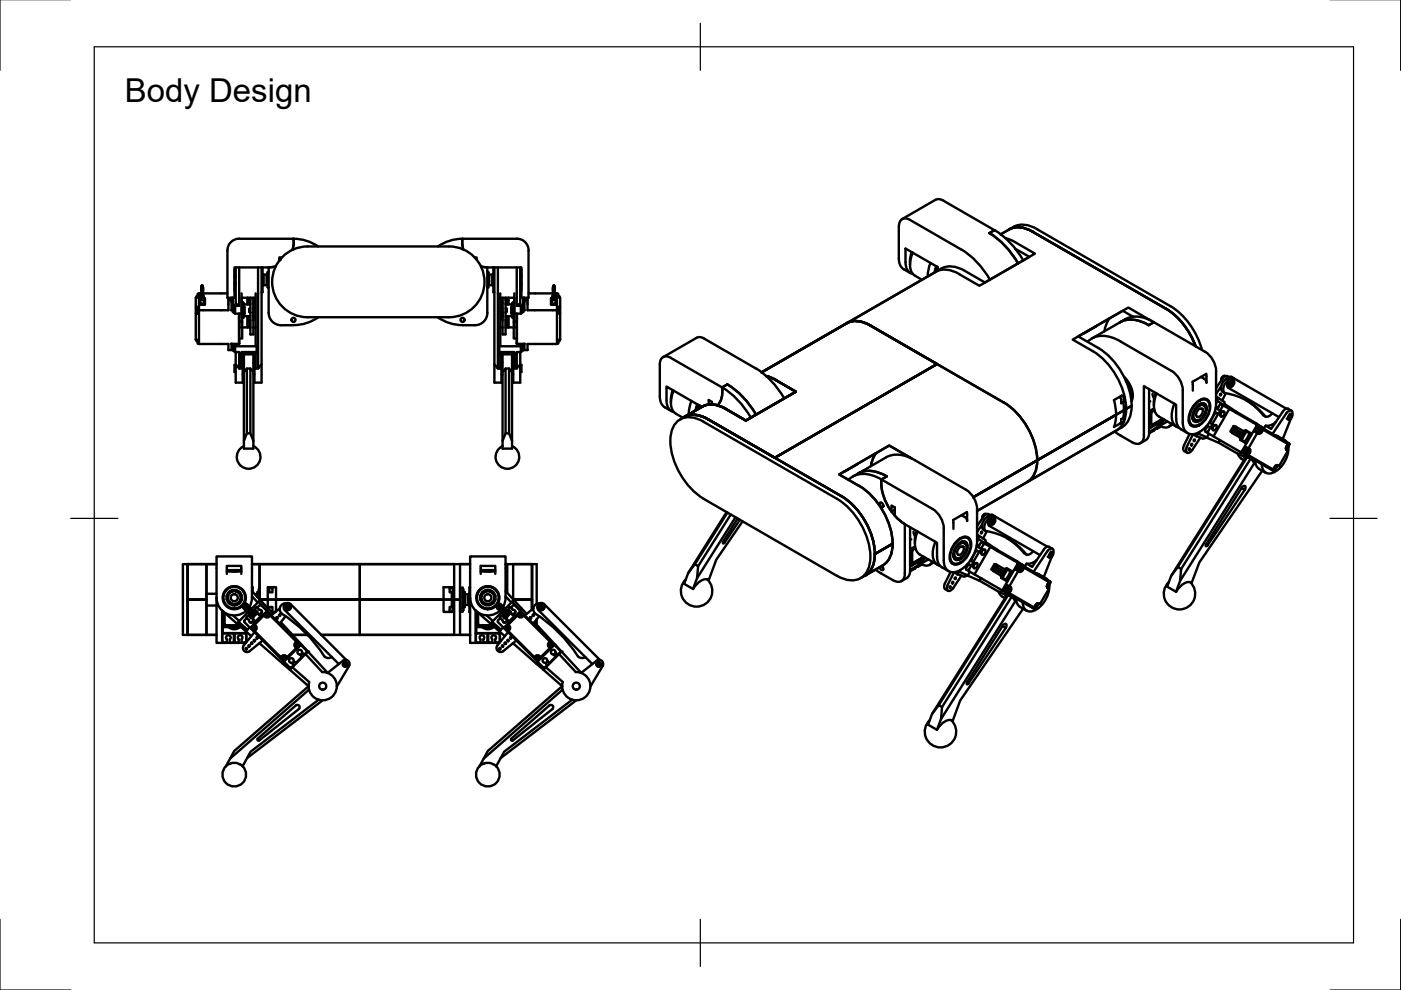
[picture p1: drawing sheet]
<svg xmlns="http://www.w3.org/2000/svg" width="297mm" height="210mm" viewBox="0 0 297 210" stroke-linecap="round" stroke-linejoin="round" font-family="sans-serif">
<defs><g id="words">
<text font-size="7" x="26.5" y="21.6">Body Design</text>
</g></defs>
<!-- layer: Visible -->
<g fill="none" stroke="#000" stroke-width=".51">
<path d="M49.7 57.1v4.6M49.7 58.6h.3M50 56.7v7.6l.7 .5M50.7 56.7v8.1h-.9M54.7 56.7v21.4l.8-.8v-20.6h.2v5.3h-.2M55.7 58.1l.2 .1M55.9 58.2v2.3M55.9 58.2h.7v2.3h-.7M56.6 58.6h.1h-.1M56.6 58.7h.1h-.1M56.6 59.6h.1h-.1M56.6 59.5h.1h-.1"/>
<path d="M56.6 58.8h.1M56.6 59.1h.1M56.6 59.8h.1M56.6 59.4h.1M56.6 59.5h.1M56.6 59.3h.1M56.6 58.9h.1M56.6 58.6h.1M56.7 58.9h-.1h.1M56.7 59.6h-.1h.1M56.7 59.9h-.1h.1M56.7 59.3h-.1h.1"/>
<path d="M56.8 57.7v.2M56.8 57.7l-.1 3.2 .3 .1M57 56.7v9.6a2.64 2.64 0 0 0 2.6 2.7 15.3 15.3 0 0 0 5.4-.5l1.3-.5 1.2-.8M57 57.7h-.2M58.4 56.5l-1.4 .2M59.3 54.9h.1M59.3 54.9v.3M59.4 54.8h.2M59.4 54.8h-.1M59.5 54.8a7.5 7.5 0 0 1 5.7-2.5h30a7.5 7.5 0 0 1 7.5 7.5 7.5 7.5 0 0 1-7.5 7.5h-30a7.5 7.5 0 0 1-6.8-4.4 7.5 7.5 0 0 1 1.1-8.1zM59.8 54.6h-.6v.6M62.2 50.6l.1 1.2-.3 1.2"/>
<path d="M62.2 50.6h-11.5a2.51 2.51 0 0 0-2.5 2.5v10h1.5v-6.4h7.3M62.2 50.6a9.2 9.2 0 0 1 5.2 1.7M98.1 50.6l-.1 1.2 .2 1.1M98.1 50.6h11.5a2.51 2.51 0 0 1 2.5 2.5v10h-1.5v-6.4h-7.3v9.6M98.1 50.6a9.2 9.2 0 0 0-5.2 1.7M100.6 54.6h.4v.5M100.8 54.8h.1M100.9 54.8h.1M101 54.9h.1M101 54.9v.1M102 56.5l1.3 .2M103.3 57.7h.2"/>
<path d="M103.5 57.7v.2M103.5 57.7v.1M103.5 57.8v3.1M103.5 58.6h.2h-.2M103.5 58.7h.2h-.2M103.5 59.6h.2h-.2M103.5 59.5h.2h-.2M103.5 58.8h.2M103.5 59.1h.2M103.5 59.8h.2M103.5 59.4h.2M103.5 59.5h.2"/>
<path d="M103.5 59.3h.2M103.5 58.9h.2M103.5 58.6h.2M103.7 58.9h-.2h.2M103.7 59.6h-.2h.2M103.7 59.9h-.2h.2M103.7 59.3h-.2h.2M104.4 58.2v2.3M104.4 58.2h-.7v2.3h.7M104.6 58.1l-.2 .1M105.6 56.7v21.4l-.8-.8M109.6 56.7v8.1h.8"/>
<path d="M110.3 56.7v7.6l-.7 .5M110.3 58.6h.3M110.6 57.1v4.6M190.6 48v6.8a3 3 0 0 0 2.4 3.1M190.6 48a1.43 1.43 0 0 1 .7-1.5 1.43 1.43 0 0 1 1.6 .1l10.9 6.3M191.3 46.5l7-4.1 1-.1 .7 .2 10.8 6.3-1.1 .6M193.3 53.5l-.3 1.1-.1 1.5M193.5 53.6a4.6 4.6 0 0 0 .1 4.5l.4 .3M194 58.4l1.5 .9M197.3 55.7l-.5 1.5-.1 1.4M198.5 56.4l-.3 1.4M198.7 56.5l-.3 1.1a5 5 0 0 1 5 .5"/>
<path d="M198.8 57.4v-.8l-6.8-3.9v2.9a2.24 2.24 0 0 0 1.5 2.5M198.8 57l-.1 .4M203.8 52.9a17.7 17.7 0 0 1 6.1 6.4M209.8 49.4a17.7 17.7 0 0 1 6 6.4M210.9 48.8a17.7 17.7 0 0 1 6 6.4M213.2 50.5l1.6 .6 4.6 2.7-10.6 6.1-4.2-2.5a5 5 0 0 0-5-.4l-38.1 21.9 18-10.4a5 5 0 0 1 5 .5M214 48.6a5 5 0 0 1 5 .5l28.2 16.4a15.5 15.5 0 0 1 6.3 7.9M214.9 48.1l-2.7 1.6M214.9 48.1a4.9 4.9 0 0 1 5 .5l28.3 16.3a15.7 15.7 0 0 1 6.6 9.3M215.2 52.7l3 1.8-10.6 6.1-4.2-2.5M41.5 72h.2v.3M41.5 65.1l.4-.1v.8h.3v7.1h6.2v1.3h.6"/>
<path d="M41.5 72l.4 .1v.7l.3 .1M41.7 72.3l.2 .1M41.9 62.8h-.2v.3M41.9 65.5a.33 .33 0 0 0-.2 .3 .33 .33 0 0 0 .2 .3M41.9 65.8v.7l-.4-.1M42.2 62.2l-.3 .1v.7l-.4 .1v8.9M42.2 64.5v.1h1.3v-.1M42.5 63.2h-.3v1.3h1.3v-1.3h-.3M42.5 62.9v1.2l.4 .3 .4-.3-.1-1.2M42.5 62.9v.5M42.6 63.4l.3 .2 .3-.2M42.7 62.2h-.5v3.6h6.2v-2.1"/>
<path d="M42.7 60.9v2.5M42.7 62.7l-.1 .2M42.7 63.4l.2 .2 .2-.2M42.8 60.6v.9h.1h.1v-.9M42.8 61.4l-.1 .1 .2 .1 .1-.1v-.1M42.8 61.1v.2M42.8 60.8v.2M42.8 61.1h.2zM42.8 60.8l.2 .1zM42.8 60.5l.2 .1zM43 61.1v.2M43 60.8v.2"/>
<path d="M43.1 62.2h5.1M43.1 60.9v2.5M43.1 62.7l.1 .2M43.2 62.9v.5M48.4 63.1v.2h.6M48.4 63.3v.4h.6M49 72.9h.1M49 63.7h.1M49 63.3h.1M49.1 72.9h1.6M49.1 63.7l-.1 2.1M49.1 63.1v.6"/>
<path d="M49.1 72.9l-.1 1.3M49.1 64.1h.2M49.3 64.5l.5 .3v1.7l-.5-.4zM49.3 72.9l.5 .5h4.7v1.2h-3.3v3.5h-.5v-3.5h-.9M49.3 73.1v1.2l.5 .3v-1.2M49.3 63.5l-.1-.4 .1 .6M49.3 63.1v1.4M49.7 60.1h.3M50 77.4h-.3v1.5h.3M50 74.6v2.7M50.7 66.5v6.4M51.2 75.1h.3v6h-1.5v-3.8l.7 .8"/>
<path d="M51.2 62.2v4.3h-1.4M51.2 63.1h3M51.2 63.3h.1M51.2 63.3v4.8l-.5 .1M51.2 68.1v1.3h1.9M51.2 67.4h.3M51.2 64.1h.3M51.4 68.3v3.5h-.7M51.4 67.4l-.2 .9M51.5 76.9h.2M51.5 79.4h.2M51.6 64.1v3.3"/>
<path d="M51.6 65.4h.2M51.6 65.5h.2M51.6 65.9h.2M51.6 65.7h.2M51.6 66.1h.2M51.6 65h.2M51.6 66.5h.2M51.6 65.8h.2M51.7 78.9l.6-.8v13.8l-.6 1.6M51.7 75.1h2M51.7 74.6v.5M51.8 65.2h-.2h.2"/>
<path d="M51.8 65.1h-.2h.2M51.8 66.5h-.2h.2M51.8 66.4h-.2h.2M51.8 66.2h-.2h.2M52.3 78.1h.8v13.8h-.8M52.5 74.6v.3h1.2v20.2h-2v-20M52.5 63.1v1.4M52.5 67v2.4M52.8 64.5h-1v2.5h1.3M52.8 67v.7l.3 .2M52.8 67.5l.3 .3M53 63.1v.6"/>
<path d="M53 67.9v1.5M53.1 78.1l.6 .8M53.1 63.1v7.8h.6v-6.1M53.1 66.2l-.3-.3 .3 .5M53.1 65.4h-.3v.5M53.1 64.4h-.3v.2h.3M53.1 63.6l-.3 .3v.5M53.7 64.3v1.2M53.7 67v.1M53.7 63.6l.1 .7M53.7 76.9h.3M53.7 79.4h.3"/>
<path d="M53.7 69.4h.5M53.7 63.1v1.5M53.8 66.3l-.1 .5M53.8 67.1l-.1 .2M53.8 65.5l-.1 .7M53.8 67.3l-.1 .5M53.8 67.7l-.1 .2M53.8 66.1v.2M53.8 66.8v.1M53.8 66.3l-.1 .1M54.2 75.1h-.2v6h1.5v-3.8M54.2 74.6v3.5h.5"/>
<path d="M54.2 62.2v11.1h.3v1.5h-.3M55.9 60.5l-.2 .1M56.6 60.1h.1M56.6 60h.1M56.7 60.1h-.1h.1M103.3 66.3a2.64 2.64 0 0 1-2.6 2.7 15.2 15.2 0 0 1-5.4-.5l-1.3-.5-1.2-.8M103.5 60.1h.2M103.5 60h.2M103.5 60.9l-.2 .1M103.7 60.1h-.2h.2M104.4 60.5l.2 .1M104.8 62h-.2v-5.3h.2v24.4h1.5v-6h-.2"/>
<path d="M106.1 74.6v3.5h-.5M106.1 62.2v11.1h-.3v1.5h.3M106.1 63.1h3M106.1 69.4h.5M106.3 76.9h.3M106.3 79.4h.3M106.5 66.3l.1 .5M106.5 67.1l.1 .2M106.5 65.5l.1 .7M106.5 67.3l.1 .5M106.5 67.7l.1 .2M106.5 65.5h.1"/>
<path d="M106.5 66.1v.2M106.5 66.8v.1M106.5 66.3l.1 .1M106.6 64.3l-.1 1.2M106.6 67v.1M106.6 63.6l-.1 .7M106.6 75.1h2M106.6 63.1v1.5M107.2 78.1l-.6 .8M107.2 63.1v7.8h-.6v-6.1M107.2 65.4h.2v.7l-.2 .3M107.2 63.6l.2 .3v.7h-.2"/>
<path d="M107.2 64.4h.2M107.3 63.1v.6M107.3 67.9v1.5M107.4 64.5h1.1v2.5h-1.3M107.4 67v.7l-.2 .2M107.4 65.9l-.2 .3M107.4 67.5l-.2 .3M107.8 63.1v1.4M107.8 67v2.4M107.8 74.6v.3h-1.2v20.2h2v-20.5M107.9 78.1h-.7v13.8h.7M108.5 65.4h.1"/>
<path d="M108.5 65.5h.1M108.5 65.9h.1M108.5 65.7h.1M108.5 66.1h.1M108.5 65h.1M108.5 66.5h.1M108.5 65.8h.1M108.6 78.9l-.7-.8v13.8M108.6 76.9h.2M108.6 79.4h.2M108.6 65.2h-.1h.1M108.6 65.1h-.1h.1"/>
<path d="M108.6 66.5h-.1h.1M108.6 66.4h-.1h.1M108.6 66.2h-.1h.1M108.7 67.4h.3M108.7 64.1h.3M108.7 64.1v3.3M108.9 67.4l.1 .9M108.9 68.3v1.1h-1.7M109 63.3v4.8l.5 .1M109 68.1l.1 1.3h-.2v2.4h.6M109.1 75.1h-.3v6h1.5v-3.8l-.7 .8M109.1 62.2v4.3h1.3"/>
<path d="M109.1 63.3h.1M109.5 66.5l.1 6.4M109.6 72.9h1.6M109.6 66.5v6.4M110.3 77.4h.3v1.5h-.3M110.3 60.1h.3M110.3 74.6v2.7M110.4 64.8l.5-.3v1.6l-.5 .4zM110.9 72.9l-.5 .5h-4.6v1.2h3.3v3.5h.5v-3.5h.8M110.9 73.1v1.2l-.5 .3v-1.2M110.9 64.1h.3M110.9 63.1v1.4"/>
<path d="M111.1 63.1l-.2 .4M111.1 63.1l-.2 .6M111.2 63.7l.1 2.1M111.2 63.1v.6M111.2 72.9l.1 1.3M111.3 72.9h-.1M111.3 63.7h.5M111.3 63.7h-.1M111.3 63.3h-.1M111.8 63.1v.2h-.5M112.1 62.2h5.1M116.8 64.5v.1h1.2v-.1"/>
<path d="M117.1 63.2h-.3v1.3h1.2v-1.3h-.2M117.1 63.4l.3 .2 .3-.2M117.2 60.9v2.5M117.2 62.7l-.1 .2M117.2 63.4l.2 .2 .2-.2M117.3 60.6v.9h.2M117.3 61.1v.2M117.3 60.8v.2M117.3 61.4v.1l.1 .1 .2-.1-.1-.1M117.3 61.1h.2zM117.3 60.8l.2 .1zM117.3 60.5l.2 .1z"/>
<path d="M117.5 60.6v.9M117.5 61.1v.2M117.5 60.8v.2M117.6 62.2h.5M117.6 60.9v2.5M117.6 62.7l.1 .2M117.7 62.9l.1 1.2-.2 .3h-.4l-.2-.3 .1-1.2v.5M117.7 62.9v.5M118.1 62.2v3.6h-6.3v-2.5M118.1 62.2l.2 .1v.7l.5 .1v8.9M118.3 65.8v.7l.5-.1M118.3 62.8l.3 .1"/>
<path d="M118.3 65.5l.3 .1M118.6 62.9v.2M118.6 65.6v.4M118.6 72.3l-.3 .1M118.6 66l-.3 .1M118.8 72h-.2v.3M118.8 65.1l-.5-.1v.8h-.2v7.1h-6.3v1.3h-.5M118.8 72l-.5 .1v.7l-.2 .1M147.7 71.6l-7.1 4.1M147.7 71.6l.6-.1 1 .3M149.3 71.8l10.9 6.3a17.7 17.7 0 0 1 6.1 6.4M162.5 79.7l2 .9"/>
<path d="M184.5 69l14.2 8.2-34.4 19.9-14.2-8.2M184.5 69l28.3 16.3a15.6 15.6 0 0 1 7.1 12.3M184.5 69l14.2 8.2-34.4 19.9 34.4-19.9M230.6 72.5a5.2 5.2 0 0 1 6.1-.6l11.7 6.7a5.2 5.2 0 0 1 2.4 4.1v6.8a2.16 2.16 0 0 0 1 2.3 2.16 2.16 0 0 0 2.5-.2 7.8 7.8 0 0 0 3.5-6.1M232.5 69.1l-2.9 1.7 .1-.1M235.2 67.5l-.6 1.2-.4 1.5M237.4 68.3a6.1 6.1 0 0 1 6.2 .6M238.4 80a5 5 0 0 1 1.5 5.1M240.3 67.2l-2.3-1.3-10.6 6.1a21.6 21.6 0 0 1 7 4.7 14.3 14.3 0 0 1 4.2 11.7l-.3 1M243.5 67.7l-4.3-2.5-10.6 6.1a21.6 21.6 0 0 1 7 4.7 14.8 14.8 0 0 1 4.2 11.5 4.3 4.3 0 0 1-1.9 3.1M243.5 67.7l.4 .2M243.5 69l1.1-.7 10.9 6.3a5.2 5.2 0 0 1 2.3 4"/>
<path d="M244.7 68.3a6.1 6.1 0 0 0-7.3 .1l-5.9 3.4M255.7 79.3l-2.9 1.6 .1 1.9M255.7 79.3l.1 .5M255.8 79.9v1.2v-.2a1.56 1.56 0 0 0-1.2-1M257.8 78.7v6.8M259.4 79.8l-.4 .3v.5M259.5 79.7l.2 .1M259.9 79.7h-.4l-.4 .4-.1 .2 .1 .1-1.3 1.9M260.6 80a.84 .84 0 0 0-1.4 .3M53.1 91.9l.6 1.6M53.7 94.6a2.51 2.51 0 0 1 1 3.8 2.51 2.51 0 0 1-4 0 2.51 2.51 0 0 1 1-3.8M107.2 91.9l-.6 1.6"/>
<path d="M107.9 91.9l.7 1.6M108.6 94.6a2.51 2.51 0 0 1 1 3.8 2.51 2.51 0 0 1-4 0 2.51 2.51 0 0 1 1-3.8M142.6 82.7l-.3 1.2-.1 1.5M142.8 82.8a4.6 4.6 0 0 0 .1 4.6l.4 .3M143.3 87.7l1.5 .9M145.1 88.4a5 5 0 0 1 5 .5M146.6 85l-.4 1.5-.2 1.4M147.8 85.7l-.3 1.3M148 85.8l-.3 1.1M148.1 85.9l-6.8-3.9v2.9a2.24 2.24 0 0 0 1.6 2.5M148.1 85.9v.7M148.2 86.3l-.1 .4"/>
<path d="M148.2 85.9l.7 .3M148.9 86.2l-4.7 2.7M148.9 86.2a5 5 0 0 1 5 .5M150.1 88.9l28.3 16.3M151 85.8v-.6l-.7-.4v1M153.1 82.1l1.1-.6a17.7 17.7 0 0 1 6.1 6.4M153.1 82.1l-10.9-6.2a1.43 1.43 0 0 0-1.6-.2 1.43 1.43 0 0 0-.7 1.5v6.8a3 3 0 0 0 2.4 3.2M153.1 82.2v1.9a3.3 3.3 0 0 1-1 1.8M153.1 82.1a17.7 17.7 0 0 1 6.1 6.5M153.9 86.7l4.2 2.5 10.6-6.1-4.2-2.5 4.2 2.5-10.6 6.1zM181.8 98.3l-2.9 1.8 .1-.1M185.7 96.1l-.6 1.2-.4 1.5"/>
<path d="M187.9 97l-7.1 4.1M187.9 97a6.1 6.1 0 0 1 6.1 .6l10.8 6.2a5.2 5.2 0 0 1 2.4 4.1M193.3 97.2l-4.8-2.7-10.6 6.1a21.2 21.2 0 0 1 7 4.7 14.8 14.8 0 0 1 4.2 11.5 4.3 4.3 0 0 1-1.9 3.1M219.9 97.6a5 5 0 0 1-2.1 4.6M236.3 91.5l3.8 2.3a1.52 1.52 0 0 0 1.7 .1 1.52 1.52 0 0 0 .7-1.6v-10.4l6.9 3.9v2.9a3 3 0 0 0 2.4 3.1M236.6 87.9l-16.7 9.7M236.6 87.9v1.2l-.4 1.4 1.3-.7M237.4 89.8h.1M237.4 84.3h.1M237.7 88.9v.8M237.7 85.5h.1M237.7 89.6l-.2 .2"/>
<path d="M237.7 88.9l.6-.4v.9l-.7 .4M237.8 90.6l-30.6 17.7 10.6-6.1M237.9 84v-.1l-1.7 .9 .3 1.6 .1 1.5M238 84l.3 .3v.8l-.6 .4v-1l-.2-.2M238.2 85.3l.1 1.7M238.3 89.4l-.5 .9-1.1 1M238.3 87l-.2 1.6M238.7 80.8l.9 1.6 .3 1.1-.1 1M238.8 86.7l-32.4 18.7M239.9 86l-1.6 1M240 84.9l-.1 .1M242.9 93.3l-1.1 .7"/>
<path d="M243.6 85l.3 .1M243.6 82.5v9.2M243.6 91.7l-.1 .8-.6 .8M243.7 86.9l.2 .2M243.7 87l.2 .1v3.6M244 91.4l-.2 .2M244.1 87.7v2.3M244.1 90l.2 .1M244.4 83.5l.1 .5 .2 .4M244.6 85.2v.8M244.7 86.6l-.8 .5v3.5l-.3-.1M244.7 86.7l-.8 .4"/>
<path d="M244.7 91.2l-1.1 .7M244.8 90.9v.3M244.8 87l-.6 .3-.1 .3M245 83.3l-.4 1.9M245 90.8l.2 .1M245.2 83.4a4.6 4.6 0 0 0 .1 4.6l4.1 2.5M245.3 90.6v.3M245.3 90.9h-.1M246.2 90.1l-.2 .4-.7 .4M246.5 88.8l-2.2 1.2h-.2M246.6 88.8l-2.3 1.3M246.8 89l-.9 .9-1 .2"/>
<path d="M246.9 89l-3 1.7-.3-.2M247.5 89.4l-3.9 2.2M248.3 89.8a1.43 1.43 0 0 1-2.2 .6M248.6 90l-.8 .5M249 85.6a4.4 4.4 0 0 0 .2 4.7l.4 .3M249.6 90.6l.4 .1M252 89.1a1.33 1.33 0 0 0 .8 1.2 1.33 1.33 0 0 0 1.4-.3M252.1 95l.2 .1-.3 .3zM252.2 92l-1.2 2.4a.97 .97 0 0 0 .1 1.2l.6 .4M252.3 90l.3 .2M252.7 94.1l.1 .1-.2 .3zM252.8 88.6l.2 .2"/>
<path d="M252.8 88.7v.1M253 88.9l.4 .2M253.2 93.2l.1 .1-.2 .2zM253.3 85.7a2.12 2.12 0 0 1 2.8-.9 2.91 2.91 0 0 1 0 3.3 3.8 3.8 0 0 1-2.8 2.4 1.6 1.6 0 0 1-1.2-2.3 5.4 5.4 0 0 1 1.2-2.5zM253.3 92.3l.8-.3 1.8 .7-.8 .3zM253.3 92.3l-.4-.2-1.3 2.7M253.3 89.1l.3 .1M253.4 89l-.2 .3M253.4 85.8a2.35 2.35 0 0 1 2.5-1 2.58 2.58 0 0 1 .1 3.3 3.5 3.5 0 0 1-2.8 2.2 1.51 1.51 0 0 1-1-2.2 5.1 5.1 0 0 1 1.2-2.3zM253.6 92.4l.1 .2 .1-.1M253.7 89.2l-.7 .1M253.9 86a1.1 1.1 0 0 1 1.9 .1 3.1 3.1 0 0 1-2 3.4 .9 .9 0 0 1-1-1.1 3.4 3.4 0 0 1 1.1-2.4z"/>
<path d="M254 86.3a.91 .91 0 0 1 1.2-.4 .91 .91 0 0 1 .4 1.3l-.4 .8a1.47 1.47 0 0 1-1.9 1 2.17 2.17 0 0 1 .7-2.7zM254 86.9l.3-.2 .5-.1a1.16 1.16 0 0 1-1 1.8 1 1 0 0 1 .2-1.5zM254.3 91.6l-.2 .4M254.3 90l-.1 .1M254.5 85.6l.7 .3M254.5 92.8l-1.7 2.6a.8 .8 0 0 1-1.3 .4l.1-1.1M254.7 85.5l-.1 .1M254.8 84.6a1.32 1.32 0 0 1 1.7 1.6M255.2 85.5l.3 .7M255.2 85.8l.2 .2M255.3 85.7l-.1 .2M255.5 84.6l.3 .1"/>
<path d="M255.7 90.4l.1 .1M255.8 92.8l2.5 1 .3-.5M255.8 90.6h.1M256.1 91.4v.4M256.3 92l-.4 .7M256.5 86.2h.1M257.3 90.2l-.3 .6M257.4 90.1l-.4 .7M257.4 87.6l.1 .1M257.5 90.2l-.5-.3-.9 1.6M257.5 90.2l.3-.1a.72 .72 0 0 1 0 .8 .72 .72 0 0 1-.6 .3l-.1-.3-1.1-.6-.5 1.1 1.8 1.1M257.8 84.1l.2 .1"/>
<path d="M258.1 85l-.1-.8 1.6 1 .1 .9M258.1 85l1.6 1.1M258.1 85l-.3 .5M258.2 86.4h.1M258.2 86.3l-.4 .2M258.3 93.8l4.2 2.5 .8-.3M258.7 87.1l.4 .2 .4-.1a.72 .72 0 0 1 0 .8 .72 .72 0 0 1-.7 .3l-.1-.3-1-.6-1.3 2.2 .6 .4 1.3-2.3M258.7 87l-.4 .7M258.8 83.5l.1 .1-.2 .2zM258.9 81.9l-1.1 1.6M259 80.3v.3M259 87.3l-.3 .6"/>
<path d="M259 87.2l-.4 .7M259.2 86.2l-.5 .9-.6-.4 .5-.8 .3-.2 7.6 4.4-3.3 5.8-5.9-3.4 3.3-5.8M259.2 83.1l.5 .2M259.5 86l-.3 .2M259.7 85.7l2.4 1.6M259.9 83.4l-.8 1.5M260.2 80.2h.1a2.31 2.31 0 0 0-1.3 2.6l.2 .3M260.3 82.2l10.9 6.2M260.6 81.5l.1 .2M260.6 81.9v.1M260.6 80.5a2.31 2.31 0 0 0-1.1 2.6l.2 .2a13.6 13.6 0 0 1 8.6 5M260.7 81.8h.1"/>
<path d="M260.7 81.3v.3M260.9 91.3l.2-.1v.2l-.2 .1zM261 80.9l-.3 .5M261 80.9l.5-.2a.67 .67 0 0 1 .1 .8 .67 .67 0 0 1-.8 .4v-.5zM261 80.7h.3a.68 .68 0 0 0-.6 1h-.1M261.1 91.3l.3 .1 .1 .2-.2 .1-.4-.2M261.2 90.9l.2-.1v.2l-.2 .1zM261.2 81.2l-.2 .2M261.2 81.3l.2 .1M261.2 80.8l-.2 .1M261.2 91.8l1.9 1 .3-.1M261.2 81.1h.2v.3l-.2 .1h-.2h.2"/>
<path d="M261.2 81.1l-.1 .4 .3-.1M261.2 81.1l.2 .1v.2M261.3 91.4h.2v.3l-.2 .1-.2-.2M261.3 80.6l.1 .1M261.3 90.8l.4 .2v.2l-.2 .1-.3-.2M261.4 80.5h.1M261.4 90.4l.2-.1v.2l-.1 .1zM261.5 80.5h-.5M261.5 80.7a.68 .68 0 0 0-.8 .3 .68 .68 0 0 0 .1 .8M261.5 91.3l2 1.2-2-1.1M261.5 90.9l.3 .1v.2l-.3 .2-.1-.2M261.6 80.2l-.5-.3a.81 .81 0 0 0-.9 .3"/>
<path d="M261.6 80.2l11.1 6.4M261.6 80.2a1.37 1.37 0 0 0-1.2 2M261.6 90.4l.3 .1 .1 .2-.2 .1-.3-.2M261.6 80.8l-.1-.3a.88 .88 0 0 0-.9 .5 .88 .88 0 0 0 .1 .9h.2l-.2 .1a.9 .9 0 0 1-.1-1 .9 .9 0 0 1 .9-.5l.1 .3a.72 .72 0 0 0-.8 .3 .72 .72 0 0 0 .1 .8M261.7 90.9l2 1.2M261.8 90.5h.2v.3l-.2 .1-.1-.2M262 90.5l1.9 1.2-.5 1M262.1 87.3l-.1 .2M262.1 87.3l4.2 2.4M262.4 96.2l.5 .8 .9 .6M262.5 96.3l1.4 .6 .5-.3M263 92.2v.1"/>
<path d="M263.1 92.3h.1M263.4 91.9h.1M263.5 96l1.2 .5M263.6 91.4h.3l.2 .4-.6 1-.4 .2-.3-.3M263.8 96.8l.2 .5M263.9 91.4l.8 .3v.6M264 91.4l.1-.2 1.2 .7M264.1 97.1l-15.8 25-.8 2.3 1.8 1.1 .9-2.3 15.7-25-.5-.8M264.1 97.1l-.1-.3 2.6 1.1M264.2 95.3l.3-.1 .2 .3-.2 .5h-.3a.41 .41 0 0 1-.3-.3 .41 .41 0 0 1 .3-.4zM264.2 84.9l2.2 1.6 1.4 1.5M264.3 96.9l-.2 .2"/>
<path d="M264.4 97l-14.7 23.2 .7 .4M264.4 95.6l.2-.1-.2 .5zM264.4 95.8h.1M264.4 96l-.2 .4M264.5 95.6l.1 .1M264.5 95.6v.2M264.6 95l.1 .4M264.7 95.1l-.5-.3-.7 1.2-.3-.1 7 4M264.7 92.3l-.5 .9-.3 .3-.4-.1-.6-.4M265.2 97.3l-14.8 23.3M265.3 91.9l-1.2 2-1.1-.6 .1-.2M265.3 91.9h.1l-1.2 2.1-.1-.1"/>
<path d="M265.9 97.6l.1 .6M266.1 97.7l.1 .4a1.75 1.75 0 0 0 .7 1.3M266.4 90l-.1-.3 1.2 1M266.6 91.5a.43 .43 0 0 1 0-.5 .43 .43 0 0 1 .6-.1l.1 .4-.2 .3h-.5M266.8 90.4l-.7 1.2 .5 .2M266.8 92l-.2-.2-1.9 3.3 .3 .1M266.9 91.7l-.4 .1M266.9 99.4l1.4 .8M266.9 91.2l.3-.1-.3 .5zM266.9 91.4h.1M267 91.2v.2M267.3 90.4l.7 .4"/>
<path d="M267.5 90.8l-1-.7 6.9 4.1-.7-.4 .3 .3M267.5 90.8l.3 .3M267.5 90.8l-.2 .3M267.5 91.6l.3-.5 5.2 3-.2 .6M267.5 91.6l-.4 .4h-.3M267.6 99.8l-13.3 19.5-1.6 4.2a2.54 2.54 0 0 0-2.9 1.3l-.4 .7M267.8 88l.4 .3M268.4 90.3l-.5 .6-.4-.3M269.8 87.6a1.38 1.38 0 0 1-1.5 .7M269.9 99.5h-.4l.7 .4M270.3 99l.3-.1-.3 .5zM270.3 99.2h.1"/>
<path d="M270.4 92.3l1.9 1M270.4 99l.1 .1M270.4 99.4l-.2 .5M270.4 99.1v.1M270.5 89.5l-1 .6-1.1 .2M270.5 98.7l.1 .2-.1 .4-.2 .2-.3-.1M270.9 98.6l-.3 .4M271.8 93.1l.5 .2 .5 .4M272 87.2l-2.5 3.7-1.1-.6M272.7 87.6l-2.9 4.4M272.7 87.6a.85 .85 0 0 1 1.3-.4l-.1 .9M272.8 94.6l-.2 .6 .4 .4-1.8 3.2-.5-.2-.3 .2-.5 .7-5.2-3 .4-.8-.1-.5"/>
<path d="M272.8 88.8l.4 .2M272.9 94.6h.2l-.2 .4zM272.9 94.7h.1M273 94.3l.2 .1v.4l-.3 .2-.3 .1M273 95l-.3 .4M273 94.7l-.1 .1M273.1 86.7l.7 .4M273.1 86.7a.97 .97 0 0 0-1.1 .5M273.2 94.8a5.8 5.8 0 0 1-3.7 5.6 1.65 1.65 0 0 1-2-2M273.3 88.1l.2-.2 .4 .1a.66 .66 0 0 1-.1 .7 .66 .66 0 0 1-.6 .2zM273.3 88.7v-.1l.2 .1M273.4 88.7h.1"/>
<path d="M273.4 88.4v.3M273.4 88.3l-.1 .1M273.4 94.2l-.2 .5M273.4 88.3l.3 .2M273.5 87.7l.3 .2M273.5 88.9h.1M273.5 88.2h.2v.3l-.4 .2M273.5 88.2l-.1 .2M273.5 88.2l.2 .1-.2 .4M273.7 88.8l-1.7 4.3M273.9 88.2h.1M274 88.2l-.3-.4a.68 .68 0 0 0-.6 .5 .68 .68 0 0 0 .2 .7l.2-.1"/>
<path d="M38.8 119.6h1v15h-1zM39.8 119.6h6.1M39.8 119.6v7.5h4v-7.5v7.5h-4M39.8 119.6v7.5h4v7.5v-7.5h-4M53.4 119.6h42.9v7.5h-41.2h1.7v-2.6h1.7v2.6h17.8v-7.5h-21.3v7.5v-7.5zM97.5 119.6v7.5h-1.7v-1.5M99.7 119.6h-23.4v7.5M107.2 119.6h.3M154.1 108.6l-8.2 12.9-.8 2.3 1.8 1.1 .9-2.3 8.1-12.9M154.2 108.7l-6.9 10.9-1.4 1.9M154.9 109.1l-6.9 11-.7-.5M156.4 109.9l-3.1 4.9"/>
<path d="M156.9 110.2l-3.5 5-.2-.1 .1-.3M157.4 110.5l-5.5 8.2-1.6 4.3a2.54 2.54 0 0 0-2.9 1.2l-.4 .7M178.4 105.2a15.5 15.5 0 0 1 7.1 12.9 4.7 4.7 0 0 1-2.1 3.9 5 5 0 0 0 2.1-4.5 15.6 15.6 0 0 0-7.1-12.3zM181.9 100.4a6.1 6.1 0 0 1 6.1 .6M186.5 106.6l.2-.1a.64 .64 0 0 1 .4 1.1 .76 .76 0 0 1-.6-1zM186.9 101.7l10.8 6.2a5.2 5.2 0 0 1 2.4 4.1v6.8M186.9 101.7a5.7 5.7 0 0 0-7 0M186.9 101.7a10.8 10.8 0 0 0 5 9.4l-1.1-.7-1.1-1M186.9 101.7a10 10 0 0 0 2.1 6.8M187 120l.3 .4-.2 .5-.4-.2-.2-.4M187.2 119.9l-4.7 2.7M188 101l-1.1 .7"/>
<path d="M189 108.5v-1.3l.7 .4v1.8M189.3 115.3l-3.8 2.2M189.7 108.1l-.7 .4M193 114.3l.2 .1M193 111.8v9.2M193 116.2l.2 .1v3.6l-.2-.2M193.1 116.3l.2 .1M193.3 116.4v3.6l-.3-.2M193.4 119.2l.3 .2M193.7 112.7l.1 .6 .2 .4M194 114.5v.8M194 115.9l-.8 .4"/>
<path d="M194 116l-.7 .4M194.1 116.3l-.7 .5v2.5M194.4 112.6l-.4 1.8M194.6 112.7a4.6 4.6 0 0 0 0 4.5l4.2 2.5M194.6 119.9v.3M195.5 119.4l-.2 .4-.7 .4M195.8 118l-2.2 1.3h-.2M195.9 118.1l-2.3 1.3M196.1 118.3l-.9 .9-.9 .2M196.2 118.3l-2.9 1.7M196.8 118.6l-3.8 2.3M197.7 119.1a1.43 1.43 0 0 1-2.3 .6"/>
<path d="M198 119.3l-.9 .5M198.3 114.9a4.4 4.4 0 0 0 .2 4.6l.5 .3M198.9 119.8l.4 .2M201.4 118.5a1.32 1.32 0 0 0 2.2 .8M201.7 119.3l.3 .2M202.1 117.8l.8 .7M202.1 110.8v1.3M202.2 118l-.1 .1M202.6 115a2.12 2.12 0 0 1 2.8-.9 2.91 2.91 0 0 1 0 3.3 3.8 3.8 0 0 1-2.8 2.3 1.6 1.6 0 0 1-1.2-2.3 5.4 5.4 0 0 1 1.2-2.4zM202.7 118.3l-.2 .2M202.7 115.1a2.35 2.35 0 0 1 2.5-1 2.58 2.58 0 0 1 .1 3.2 3.5 3.5 0 0 1-2.8 2.2 1.51 1.51 0 0 1-1-2.1 5.1 5.1 0 0 1 1.2-2.3zM203.1 118.4l-.8 .1"/>
<path d="M203.2 115.3a1.1 1.1 0 0 1 1.9 0 3.1 3.1 0 0 1-2 3.4 .9 .9 0 0 1-1-1 3.4 3.4 0 0 1 1.1-2.4zM203.3 115.5a.91 .91 0 0 1 1.2-.3 .91 .91 0 0 1 .4 1.2l-.4 .9a1.47 1.47 0 0 1-1.9 .9 2.17 2.17 0 0 1 .7-2.7zM203.4 116.2l.2-.3h.5a1.16 1.16 0 0 1-1 1.7 1 1 0 0 1 .3-1.4zM203.6 119.3h.1M203.8 114.9l.7 .3M203.9 109.2a1.45 1.45 0 0 1 1.2 1.2M204 114.8l-.1 .1M204.1 113.9a1.32 1.32 0 0 1 1.7 1.5M204.5 114.8l.3 .6M204.5 115.1l.2 .2M204.6 114.9l-.1 .3M204.9 113.8l.2 .2"/>
<path d="M205 119.7l.1 .1M205 109.1v1.3M205.1 109.1l-.1-.5-2.9 1.6v.6M205.1 119.8l.1 .1M205.8 118.9h.1M205.8 115.4v.1M206.7 119.5l-.4 .6M206.7 119.4l-.4 .7M206.7 116.9h.1M206.8 119.4h.3a.72 .72 0 0 1 .1 .7 .72 .72 0 0 1-.7 .4l-.1-.4M206.8 119.5l-.4-.3-1 1.5 .1 .4M206.8 116.9l.1 .1"/>
<path d="M207.2 107.9v6.8l.2-.4M207.2 113.3l.1 .1M207.2 114.7a7.5 7.5 0 0 1-4.3 6.5 2.07 2.07 0 0 1-2.1-.3 2.07 2.07 0 0 1-.7-2.1M207.4 114.3l-.1-.9 1.6 1.1 .1 .9M207.4 114.3l1.6 1.1M207.5 115.6l.1 .1M207.5 115.6l-.4 .1M208 116.3l.4 .3M208 116.3l-1.7 2.9-.5-.3M208.1 112.8h.1l-.2 .3zM208.2 111.2l-1 1.6M208.3 109.6v.3"/>
<path d="M208.3 116.6l-.3 .6M208.3 116.5l-.4 .7M208.4 116.6l.4-.1a.72 .72 0 0 1 0 .7 .72 .72 0 0 1-.6 .4l-.1-.3-1.1-.6-1.2 2.2M208.5 109.6l-1.3 2M208.5 112.3l.5 .3M208.7 109l-.3 .4-.1 .4M208.8 109l.2 .1M208.8 115.3h-.2l-.6 1-.6-.3 .5-.9 .4-.1 7.6 4.4-3.4 5.8-5.9-3.4 3.4-5.9M209 114.9l2.4 1.7M209 112.6a13.5 13.5 0 0 1 8.6 4.9M209.2 109h-.5l-.4 .6h.1M209.2 112.6l-.8 1.6"/>
<path d="M209.6 109.4a2.31 2.31 0 0 0-1.3 2.7l.2 .2M209.6 109.4h-.1M209.7 111.5l10.8 6.2M209.9 110.8l.1 .1M209.9 109.2a.84 .84 0 0 0-1.4 .4M209.9 111.2h.1M209.9 109.7a2.31 2.31 0 0 0-1.1 2.7l.2 .2M210 111l.1 .1M210 110.6v.3M210.4 110.1l-.4 .6M210.4 110.2l.4-.2a.67 .67 0 0 1 .1 .8 .67 .67 0 0 1-.8 .3v-.5zM210.4 109.9h.2"/>
<path d="M210.4 110.7l.1 .1M210.4 109.2l.5 .3M210.4 109.2a.81 .81 0 0 0-.9 .3M210.5 110.5l.2 .1M210.5 110l-.2 .2M210.5 110.4h.2l-.2 .4h-.1l.1-.4M210.5 109.9l.1 .1a.69 .69 0 0 0-.5 1l-.1-.1M210.6 110.4l-.2 .4 .3-.2M210.6 110.4h.1v.2M210.7 109.9v.1M210.7 109.7l.1 .1M210.8 119.7l.1-.1 .1 .2-.2 .1z"/>
<path d="M210.8 109.8h-.5M210.8 110a.68 .68 0 0 0-.8 .3 .68 .68 0 0 0 .1 .8M210.9 109.5l11.2 6.4M210.9 109.4a1.37 1.37 0 0 0-1.2 2.1M210.9 119.6l.4 .2M210.9 110l-.1-.2a.88 .88 0 0 0-.8 .4 .88 .88 0 0 0 0 1h.3h-.3a.9 .9 0 0 1-.1-1 .9 .9 0 0 1 .9-.4l.1 .2a.72 .72 0 0 0-.7 .4 .72 .72 0 0 0 0 .8M211.1 119.7l.3 .1v.2l-.3 .2-.1-.2M211.3 119.8l-.1 .3-.4-.2M211.3 119.7l1.9 1.2-.5 1.1M211.4 116.6l-.1 .1M211.4 116.6l4.2 2.4M213.5 114.1l2.2 1.6 1.4 1.6"/>
<path d="M216.1 119.6l-.7 1.2 .5 .3M216.6 119.6l.7 .5M217.1 117.3l.5 .3M219.1 116.9a1.38 1.38 0 0 1-1.5 .6M219.8 118.8l-1 .6-1.1 .1M221.3 116.5l-2.5 3.7-1.1-.7-.5 .7-1.6-1.2 .1 .2M222.1 118l.4 .2M222.6 117.4l.3-.2h.3a.66 .66 0 0 1-.1 .7 .66 .66 0 0 1-.6 .3zM222.7 117.7v-.1l.3 .1M222.7 117.7v.2h.1M222.8 116.9l.3 .3M222.8 118.2h-.4a.68 .68 0 0 1 .1-.8 .68 .68 0 0 1 .7-.2l.1 .2a.7 .7 0 0 0-.4-1.1l-.9 .6-2.9 4.3"/>
<path d="M222.8 117.5h.2v.2l-.2 .2h-.2h.2M222.8 118.2h.1M222.9 117.5l-.2 .2M222.9 117.5l.2 .1-.3 .3M223 118.1l-1.7 4.3M223.1 116.3l-.7-.4a.97 .97 0 0 0-1.1 .6M263.2 103.5l.7 .4M263.9 103.9l-8.1 11.9-.2-.1 .1-.3M263.9 103.9l.2-.6-.3-.3-.5 .4-7.6 12M39.8 127.1v7.5M39.8 134.6h6.1M43.8 125.9h2.1"/>
<path d="M43.8 128.4h2.1M45.9 126.7v9.6h1.2M45.9 126.7v-8.7h7.5v8.7l-.2 1.2-.3 .7M45.9 126.7a3.8 3.8 0 0 0 2.2 3.5 3.8 3.8 0 0 0 4.1-.7M47.1 129.4v6.9M47.1 134.3h.1M47.1 136.3h5M47.1 129.5l.1 4.8M47.1 134.3v1.7M47.2 134.2v.1M47.5 129.8v3.2h3.6M47.6 132.3l.3 .3h2.8"/>
<path d="M47.7 130l-.1 .2 .1 2.4h3M48.1 126.4h.2M48.1 121.7v-1.7h3.1v1.7M48.1 121.2h3.1M48.1 120.9h3.1M48.1 126.2l.3 .1M48.3 127l-.2 .1M48.4 127.1l-.3 .1M48.5 125.6l.2 .2M48.6 125.5l.1 .2M48.7 127.7l-.2 .1M48.7 127.7l-.1 .2"/>
<path d="M49.1 120.9v.3M49.2 125.1l.1 .3M49.3 128l-.1 .3M49.3 125.1v.3M49.3 128v.3M49.4 130.5l1.3 1.2M49.5 120.9v.3M49.6 134.3v1.7h.2v-1.7M49.8 120.9v.3M49.9 120.9v.3M50 128v.3M50 125.1v.3"/>
<path d="M50.1 128l.1 .3M50.2 125.1l-.1 .3M50.2 132.2l-3-2.6v4.6h4.9M50.2 132.2l.4-.4 1.9 1.7-.4 .4zM50.2 120.9v.3M50.6 127.7l.2 .2M50.7 127.7l.2 .1M50.8 125.5l-.2 .2M50.9 133a1.73 1.73 0 0 1-2.4 0M50.9 125.6l-.2 .2M51 127.1l.3 .1M51 127l.3 .1"/>
<path d="M51.3 126.2l-.3 .1M51.3 126.4h-.3M51.7 136.8a.88 .88 0 0 0 .1 1.2 .88 .88 0 0 0 1.1 .1M51.8 131.9l1.2 1.2M51.9 128.8l-.4-.4-.1 .2 .3 .3M51.9 128.7l.3-.3 1.9 2-1.9-2 .3-.2 1.9 1.9M52.1 133.9l1.2 1M52.1 128.5l-.3-.4-.2 .2 .4 .3M52.1 134.3h.1M52.1 133.9v.3M52.2 133.9v.4M52.2 134.3l-.1 1.8-.9 .1v-.6a.5 .5 0 0 0 .1-.8 .5 .5 0 0 0-.7 0 .5 .5 0 0 0 0 .8v.6h-1.9v-.6a.5 .5 0 0 0 .1-.8 .5 .5 0 0 0-.7 0 .5 .5 0 0 0 0 .8v.6h-.7l-.2-.2"/>
<path d="M52.2 134.3h.1M52.2 134.2l-5 .1M52.2 134v2.1M52.4 128.2l-.4-.3-.1 .1 .3 .4M52.5 129.2v.1M52.5 129.9l-1.9 1.9M52.7 128.9h.1M52.9 130.5l-.5 .1-.2 .6M52.9 133l-.4 .5M53 130.4l-.3 .2 .5 .5a.5 .5 0 0 1 .6 .4 .5 .5 0 0 1-.5 .6 .5 .5 0 0 1-.5-.6l-.5-.5-.5 .6v.3M53.1 133.1l.8 .8 .1-.1M53.3 130.1h.1"/>
<path d="M53.4 124.5h.2v1M53.4 136.2l-.2 .1M53.4 126.4l1.3 1.4M53.4 125.3l1.8 1.9M53.6 129.8h.1M53.7 131.3l-.2 .5-.5 .1M53.7 133h.3l.1 .2-.3 .1zM53.8 129.5l.3-.2 .5 .4M53.9 130.7l-2-2-.3 .3 2 1.9M54 134l-2.3 2.8M54 132.5l-.1-.1-.9 .7M54.1 126h.4v.5"/>
<path d="M54.5 126.5h.1M54.5 126.4h.1M54.6 125.6v1M54.7 128.7l-.5 .2-.2 .5M54.8 127.6l.4-.4 1.7 1.9M54.8 127.6l1.7 1.8M54.8 127.6l-1.4 1.5M55 124.9h-.2v.6M55 125.5l-.4 .1M55 136.4l5 4.4M55 129.3a.5 .5 0 0 1 .6 .5 .5 .5 0 0 1-.6 .5 .5 .5 0 0 1-.4-.6M55 128.3l-.5 .6 .5 .4"/>
<path d="M55 124.6v2.4M55.1 128.3h.3l1.2 1.3M55.1 127.1h41.2v7.5h-28.2M55.1 127.1h1.7v1.8M55.3 130.7l-.8-.7-.2 .2-.8 .8 .6 .8M55.5 130.7l-.2-.1-1.2 1.2 .1 .2M55.5 129.5l-.2 .5-.6 .2M55.7 135.8l-2.8 2.3M56.3 130.8l-.4-.3-1.9 2 .4 .5v.2l-.4 .6 5.5 5.6 .6-.5 .5 .2M56.3 130.8l.2 .1 .5-.1M56.4 130.4l.3-.1 .1 .2-.3 .1zM56.6 129.6l7.2 7.1-3.6 3.6-7.2-7.2"/>
<path d="M56.6 129.6l.8 .8-.1 .1M56.6 129.7l-.7 .7v.1M56.6 129.6l-3.6 3.5M56.9 129.1l-.4 .3M56.9 129.1l1 1M57 130.8l.3-.3 5.5 5.6-.4 .5 .1 .5 .3 .3-1.9 2-.3-.3M57.1 124.7v.6M57.1 128.9v.4M57.1 124.7l.7-.1v1h-.7M57.1 128.7h.7v1h-.4M57.5 129.7h.9M58.6 130.9l.2 .2"/>
<path d="M59.3 129l-1.8 1.5M59.5 139.4l.7 .8M59.5 131.9l4.5 4.9M60 139.3l.3-.1 .1 .3-.3 .1zM60.4 129.4l11.4 11.4M60.4 129.3a.88 .88 0 0 1 0-1.2 .88 .88 0 0 1 1.2 0l11.9 11.9M60.6 130.7l-1.3 1.5M60.7 127.9a1.26 1.26 0 0 0-1.3 .7 1.26 1.26 0 0 0 .3 1.5 30.2 30.2 0 0 1 9.1 9.1 1.26 1.26 0 0 0 1.5 .1M60.9 139.4l-.7 .9 1.2 1.2h.4M61 128.1a.62 .62 0 0 1 .6 .6 .62 .62 0 0 1-.6 .6M61.4 128.2h.1M61.6 128.5v.1"/>
<path d="M62 134.6h3.2M62.7 136.6l.3-.1 .1 .3-.3 .1zM62.8 136.1l.1-.1 .9 .7 1.3 1.4-.6 .7-.5-.5a.5 .5 0 0 0-.4-.5 .5 .5 0 0 0-.5 .5 .5 .5 0 0 0 .5 .5l.5 .4-1.4 1.4-.4-.5M63.7 136.7l-.8 .8-.1-.1M63.9 136.9l.1-.1 1.3 1.3-.4 .3M63.9 136.7l-.1 .1M64.1 138.4l-.4 .4M64.8 138.7l3.5 3.8a3 3 0 0 1 3.1 3.2 3 3 0 0 1-3.5 2.7 3 3 0 0 1-2.3-3.8l-3.6-3.1M64.9 138.5l-3.1 3.2M65.3 138.1l4.2 4.6M76.3 127.1v7.5h23.4h-2.2v-7.5h-1.7v1.6M76.3 127.1h17.7v2.6h1.8"/>
<path d="M76.3 127.1h-17.8v2.5M95.8 124.6v-.1h-1.8v2.6M95.9 124.6h-.6v1h.6M95.9 124.6l.1 .7M96 128.9l-.1 .8M96 128.7h-.7v1h.6M97.5 124.6l.6 .1M97.6 124.6v5.1zM98.1 124.7v4.9M98.1 124.9h.2v.6M98.1 125.5h.3M98.1 128.8h.3"/>
<path d="M98.1 129.6l-.6 .1M98.3 128.8v.6h-.2M98.5 125.5v3.3M98.5 126.4h.1M98.5 127.3h.1M98.5 127.4h.1M98.5 127.5h.1M98.5 126.7h.1M98.5 126.9h.1M98.5 127h.1M98.5 127.2h.1M98.6 127.1h.1"/>
<path d="M98.6 127.7h.1M98.6 127.6h.1M98.6 127.8h.1M98.6 126.5h.1M98.6 126.6h.1M98.6 127.9h.1M99.3 126v2.3M99.3 126h-.7v2.3h.7M99.3 128.3l.2 .1M99.5 125.9l-.2 .1M99.7 124.5h-.2v5.3h.2M99.7 126.7v-8.7h7.5v8.7l-.2 1.2-.3 .7"/>
<path d="M99.7 126.7v9.6h6.2M99.7 126.7a3.8 3.8 0 0 0 2.2 3.5 3.8 3.8 0 0 0 4-.7M100.9 134.3v1.7l.3 .2M100.9 129.4v6.9M100.9 129.5l.1 4.8M100.9 134.2l.1 .1M101 134.3h4.9M101.2 129.8v3.2h3.6M101.4 130.2v2.2M101.4 132.4l.2 .2h2.9M101.4 132.3l.2 .3h2.8M101.5 130l-.1 .2"/>
<path d="M101.8 126.4h.3M101.9 126.2l.2 .1M101.9 121.7v-1.7h3.1v1.7M101.9 121.2h3.1M101.9 120.9h3.1M102.1 127l-.3 .1M102.1 127.1l-.2 .1M102.2 125.6l.3 .2M102.2 133a1.73 1.73 0 0 0 2.4 0M102.3 125.5l.2 .2M102.5 127.7l-.3 .1M102.5 135.6a.5 .5 0 0 0 0-.8 .5 .5 0 0 0-.7 0 .5 .5 0 0 0 .1 .8v.6h-.7"/>
<path d="M102.5 127.7l-.2 .2M102.8 120.9v.3M102.9 125.1l.2 .3M103.1 128l-.2 .3M103.1 125.1v.3M103.1 128v.3M103.1 130.5l1.4 1.2M103.2 120.9v.3M103.3 134.3v1.7h.2v-1.7M103.6 120.9v.3M103.8 128v.3M103.8 125.1v.3"/>
<path d="M103.8 128l.1 .3M103.9 125.1l-.1 .3M104 132.2l.3-.4 1.9 1.7-.3 .4zM104 132.2l-3-2.6v4.6h4.9M104 120.9v.3M104.4 127.7l.2 .2M104.4 127.7l.3 .1M104.6 125.5l-.2 .2M104.7 125.6l-.3 .2M104.7 127.1l.3 .1M104.7 127l.3 .1M105 126.2l-.3 .1"/>
<path d="M105 126.4h-.3M105.6 131.9l1.2 1.2M105.6 128.8l-.3-.4-.2 .2 .4 .3M105.9 133.9l1.1 1M105.9 128.5l-.4-.4-.1 .2 .3 .3M105.9 133.9v.3M105.9 128.4l-.2 .3M105.9 128.4l2 2M106 128.4l.2-.2 2 1.9M106 133.9v.3M106 134.3l-.1 1.8-.9 .1v-.6a.5 .5 0 0 0 0-.8 .5 .5 0 0 0-.7 0 .5 .5 0 0 0 .1 .8v.6h-1.9v-.6M106 134v2.1"/>
<path d="M106.2 128.2l-.4-.3-.2 .1 .4 .4M106.2 129.2v.1M106.3 129.9l-2 1.9M106.5 128.9h.1M106.6 130.5l-.5 .1-.1 .6M106.7 133l-.5 .5M106.8 130.4l-.3 .2 .5 .5a.5 .5 0 0 1 .5 .4 .5 .5 0 0 1-.5 .6 .5 .5 0 0 1-.4-.6l-.5-.5-.5 .6v.3M106.8 129.3h.1M106.9 133.1l.8 .8v-.1M107 130.1h.1M107.2 136.2l-.2 .1M107.2 126.4l1.2 1.4"/>
<path d="M107.2 125.3l1.7 1.9M107.3 129.8h.1M107.5 131.3l-.2 .5-.6 .1M107.5 133h.3l.1 .2-.3 .1zM107.5 125.7v-6.1h5.3v7.5h-4M107.6 129.5l.3-.2 .4 .4M107.6 130.7l-1.9-2-.3 .3 2 1.9M107.7 134l-2.2 2.8M107.7 132.5v-.1l-.9 .7M108.4 128.7l-.5 .2-.1 .5M108.6 127.6l.3-.4 1.7 1.9M108.6 127.6l1.7 1.8"/>
<path d="M108.6 127.6l-1.5 1.5M108.7 129.3a.5 .5 0 0 1 .6 .5 .5 .5 0 0 1-.5 .5 .5 .5 0 0 1-.5-.6M108.8 129.3l-.5-.4 .7-.6 1.4 1.3M108.8 136.4l5 4.4M108.8 127.1v-7.5h4v7.5h-4M108.8 127.1h4v2.1M108.8 127.1h4v2.1v-9.6h1v8.5M109 130.7l-.8-.7-.9 1 .6 .8M109.2 130.7l-.1-.1-1.3 1.2 .1 .2M109.2 129.5l-.1 .5-.6 .2M109.5 135.8l-2.8 2.3a.88 .88 0 0 1-1.2-.1 .88 .88 0 0 1 0-1.2M110 130.8l.2 .1 .5-.1"/>
<path d="M110 130.8l-.3-.3-2 2 .5 .5v.2l-.5 .6 5.6 5.6 .3-.3M110.3 130.3l.3 .1-.1 .2-.3-.1zM110.4 129.6l7.1 7.1-3.5 3.6-7.2-7.2M110.4 129.6l.7 .8-.1 .1M110.4 129.7l-.8 .7 .1 .1M110.4 129.6l-3.6 3.5M110.6 129.1l-.3 .3M110.6 129.1l1.1 1M110.7 130.8l.3-.3 5.6 5.6-.4 .5 .1 .5 .3 .3-2 2-.5-.5-.5 .2M112.4 130.9l.2 .2M113.1 129l-1.8 1.5M113.3 131.9l4.5 4.9"/>
<path d="M113.3 139.4h-.1l.8 .8M113.8 131.3v1.2M113.8 139.3l.2-.1 .1 .3-.2 .1zM114.2 129.4l11.4 11.4M114.2 129.3a.88 .88 0 0 1 0-1.2 .88 .88 0 0 1 1.2 0l11.8 11.9M114.3 130.7l-1.2 1.5M114.4 127.9a1.26 1.26 0 0 0-1.2 .7 1.26 1.26 0 0 0 .2 1.5 30.2 30.2 0 0 1 9.1 9.1 1.26 1.26 0 0 0 1.6 .1M114.8 128.1a.62 .62 0 0 1 .6 .6 .62 .62 0 0 1-.6 .6M115.1 128.2h.1M115.4 128.5v.1M116.5 136.6l.2-.1 .1 .3-.2 .1zM116.6 136.1l.1-.1 2 1.9"/>
<path d="M117.4 136.7l-.7 .8-.1-.1M117.7 136.9l.1-.1 1.3 1.3-.5 .3M117.7 136.7l-.1 .1M117.9 138.4l-.4 .4M118.5 138.7l3.6 3.8a3 3 0 0 1 3.1 3.2 3 3 0 0 1-3.6 2.7 3 3 0 0 1-2.3-3.8l-3.6-3.1M118.7 138.5l-3.2 3.2M118.7 138.3l-.5 .5-.4-.5a.5 .5 0 0 0-.5-.5 .5 .5 0 0 0-.5 .5 .5 .5 0 0 0 .6 .5l.4 .4-1.3 1.4-.5-.5a.49 .49 0 0 0-.5-.5 .49 .49 0 0 0-.5 .5 .49 .49 0 0 0 .6 .4l.5 .5-.7 .6-1.4-1.3 .7-.9h-.1M118.8 137.9v.4M119.1 138.1l4.2 4.6M148 120.1l-.2 2.5M149.9 122.8a3.3 3.3 0 0 1 .2 4.8 3.3 3.3 0 0 1-4.8 0 3.3 3.3 0 0 1 .1-4.8M177.5 122.1a4.5 4.5 0 0 0 5.9-.3 7.3 7.3 0 0 0 .9-6.1 15.9 15.9 0 0 0-6.8-9.9l-28.3-16.4a4.5 4.5 0 0 0-5.9 .3 7.3 7.3 0 0 0-.9 6.1 15.9 15.9 0 0 0 6.8 9.9l28.3 16.4"/>
<path d="M185.6 120.8l3.8 2.2M192.2 122.6l-1.1 .6M193 121l-.2 .8-.6 .8M193.1 120.8v.1M193.3 120.7l-.2 .1M194 120.5l-1.1 .7M194.1 120.2v.3M194.1 120.5h.1M194.4 120.1l.2 .1M201.1 121.1a3 3 0 0 1-2.4-3.1v-2.9l-6.9-4v10.5a1.51 1.51 0 0 1-.7 1.6 1.51 1.51 0 0 1-1.7-.2M201.4 124.3l.2 .1-.3 .3zM201.5 121.3l-1.1 2.4a.97 .97 0 0 0 0 1.2l.6 .4"/>
<path d="M202 123.4l.1 .1-.2 .2zM202.5 122.4l.2 .1-.3 .3zM202.6 121.5l-.3-.2-1.4 2.7a.8 .8 0 0 0 .3 1.3l.9-.6 1.7-2.6M202.6 121.5l.8-.3 1.8 .8-.8 .3zM202.9 121.7l.1 .1h.1M203.6 120.9l-.2 .3M205.1 122l2.5 1.1 .4-.5M205.6 121.2l-.4 .8M206.4 120.2l-1-.6-.6 1.1 1.8 1.1M207.6 123.1l4.3 2.4 .7-.2M210.2 120.6l.2-.1v.2l-.1 .1zM210.4 120.5l.4 .2v.2l-.2 .1-.4-.2"/>
<path d="M210.5 120.1h.2v.1l-.2 .1zM210.5 121l1.9 1.1M210.6 120.6l.3 .1v.2l-.3 .2-.1-.2M210.7 120.1l.3 .2M210.8 120.6l2 1.2M210.9 120.2h.2v.3l-.2 .1-.2-.2M211 120.2v.3l-.5-.2M211.1 120.2l2 1.1M211.7 125.4l.3 .7 .5 .4M211.9 125.5l1.3 .6 .5-.2M212.3 121.5h.1M212.5 126.5l.6 .3"/>
<path d="M212.6 132.7l.6 .4-7.9 11.8M212.6 121v.1M212.6 132.6l-7.6 12.1v.4l.3-.2M212.6 132.6l.3-.2 .4-.1 .1 .5-.1 .3M212.7 122l-.3 .1M212.7 121.1h.1M212.8 125.3l1.2 .5M212.9 120.6l.4 .1v.5M213.1 126l.2 .5M213.2 120.6l.7 .3M213.3 121.2l-.6 1h-.4l-.2-.2M213.3 120.7l.1-.2 1.2 .6"/>
<path d="M213.4 125.2a.42 .42 0 0 1 0-.6 .42 .42 0 0 1 .6 0v.3l-.2 .3h-.4M213.4 126.4l-15.8 25-.8 2.2 1.8 1.1M213.4 126.4l-.1-.4 2.6 1.2M213.6 126.2l-.2 .2M213.7 126.2l-14.7 23.3 .7 .4M213.7 124.8h.3l-.3 .4zM213.7 125l.1 .1M213.8 125.3l-.3 .4M213.8 124.9h.1M213.8 124.9v.2M213.9 120.9l.2 .3v.4M213.9 124.3l.1 .4"/>
<path d="M214 124.3l-.5-.2-.7 1.2-.3-.1 7 3.9M214.1 121.6l-.5 .9-.4 .3-.3-.1-.6-.5M214.3 124.5l.1 .4-.4 .9 5.2 3 .3-.5M214.5 126.5l-14.8 23.4M214.6 121.1l-1.2 2.1-1.1-.7 .1-.2M214.6 121.1l.1 .1-1.2 2h-.1M214.7 126.7l.6 .8-15.8 25-.9 2.2M215.2 126.8l.1 .6M215.4 126.9l.1 .5a1.75 1.75 0 0 0 .8 1.3l1.4 .8M215.9 120.8a.42 .42 0 0 1 0-.6 .42 .42 0 0 1 .6 0l.1 .3-.2 .3-.2 .1-.3-.1M216.2 120.9l-.4 .1M216.3 120.5l.2-.1-.2 .4z"/>
<path d="M216.3 120.6v.1M216.3 120.5h.1M216.4 120.5l-.1 .2M216.8 120l-.9-.6 6.7 3.8 .2 .3-.7-.5 .3 .4M216.8 120l.3 .4M216.8 120l-.2 .4M216.9 129.1l-13.3 19.4-1.6 4.3a2.54 2.54 0 0 0-2.9 1.3l-.4 .6M219.2 128.8l-.4-.1 .7 .4M219.6 128.3l.3-.1-.3 .4zM219.7 121.6l2 1M219.7 128.3h.1M219.8 128.6l-.3 .5"/>
<path d="M219.8 128.3l-.2 .2M219.8 128h.1M219.8 128l.2 .2-.1 .4-.3 .1h-.3M220.2 127.9l-.2 .4M221.1 122.4l.6 .2 .4 .3M222.1 123.9l.3-.5-5.3-3-.5 .7-.2 .2-.5-.2-1.9 3.2 .3 .2M222.1 123.9a.59 .59 0 0 0 .3 1l-1.9 3.2-.5-.2-.4 .4M222.2 123.9l.2-.1-.2 .5zM222.2 124.1h.1M222.2 123.9l.1 .1M222.3 123.5l.2 .2v.4l-.3 .2h-.3M222.3 124.3l-.2 .4"/>
<path d="M222.3 123.9l-.1 .2M222.5 124a5.8 5.8 0 0 1-3.7 5.6 1.65 1.65 0 0 1-2-1.9M222.8 123.5l-.3 .4M249.7 120.2l-1.4 1.9M250.4 120.6l-.2 2.6M252.3 123.4a3.3 3.3 0 0 1 .2 4.8 3.3 3.3 0 0 1-4.8 0 3.3 3.3 0 0 1 .1-4.8M54.7 156.6l8-7a.5 .5 0 0 1 .7 0 .5 .5 0 0 1 0 .7l-8.4 6.7h-.4zM60.3 140.3l-.4 .4M60.3 140.5l-.3 .3 1.4 1.2 .4-.3-.1-.1M61.4 142l4 3.5-15.7 13.7-.9 1.6M61.8 140.5l.5 .5-.5 .5M62.3 140.1a.5 .5 0 0 0-.5-.6 .5 .5 0 0 0-.5 .6 .5 .5 0 0 0 .5 .4"/>
<path d="M62.3 140.2l-.4 .4M65.5 146.2l-16.7 14.6-.9 1.7M67.6 148.4l-14.5 11-1.7 3.1M68.4 148.5l-16 12.2M72.7 140.1l-3.2 2.6M72.7 140.1a.88 .88 0 0 1 1.1 0 .88 .88 0 0 1 .2 1.1l-2.6 4.4M73 140.8v.2M73 140.8l.2-.1 .1 .3h-.3M73 140.8a.22 .22 0 0 1 .3-.1 .22 .22 0 0 1 0 .3 .22 .22 0 0 1-.3 0M108.4 156.6l8.1-7a.5 .5 0 0 1 .7 0 .5 .5 0 0 1-.1 .7l-8.4 6.7h-.3zM114 140.3l-.3 .4M114.1 140.5l-.3 .3 1.4 1.2 .3-.3v-.1"/>
<path d="M115.2 142l4 3.5-15.8 13.7-.8 1.6M116.1 140.2l-.4 .4M119.3 146.2l-16.7 14.6-.9 1.7M121.3 148.4l-14.4 11-1.7 3.1M122.2 148.5l-16 12.2M123.3 142.7l3.2-2.6a.88 .88 0 0 1 1.1 0 .88 .88 0 0 1 .2 1.1l-2.6 4.4M126.7 140.8v.2M126.7 140.8l.3-.1 .1 .3h-.4M126.7 140.8a.22 .22 0 0 1 .4-.1 .22 .22 0 0 1 0 .3 .22 .22 0 0 1-.4 0M199 149.5l-1.4 1.9M199.7 149.9l-.2 2.6M201.6 152.7a3.3 3.3 0 0 1 .2 4.7 3.3 3.3 0 0 1-4.8 .1 3.3 3.3 0 0 1 .1-4.8"/>
<path d="M48.9 161.9h.1M50.8 162v.1M101.7 162.5a2.51 2.51 0 0 0 0 3.5 2.51 2.51 0 0 0 3.5 0 2.51 2.51 0 0 0 0-3.5M101.7 162.5a2.51 2.51 0 0 1 3.5 0M102.7 161.9h-.1M104.6 162v.1"/>
<circle cx="62.2" cy="67.8" r=".43"/>
<circle cx="98.1" cy="67.8" r=".43"/>
<circle cx="49.7" cy="126.7" r="2.44"/>
<circle cx="49.7" cy="126.7" r=".75"/>
<circle cx="49.7" cy="126.7" r="1.64"/>
<circle cx="49.7" cy="126.7" r="2.3"/>
<circle cx="49.7" cy="126.7" r="1.37"/>
<circle cx="49.7" cy="126.7" r="2.38"/>
<circle cx="52.2" cy="137.5" r=".16"/>
<circle cx="52.8" cy="137" r=".16"/>
<circle cx="53.4" cy="136.4" r=".16"/>
<circle cx="53.9" cy="135.8" r=".16"/>
<circle cx="53.9" cy="133.1" r=".31"/>
<circle cx="54.5" cy="135.2" r=".16"/>
<circle cx="56.6" cy="130.4" r=".31"/>
<circle cx="58.7" cy="131" r=".16"/>
<circle cx="59.3" cy="130.5" r=".16"/>
<circle cx="60.2" cy="139.4" r=".31"/>
<circle cx="61" cy="128.7" r=".18"/>
<circle cx="61" cy="128.7" r=".6"/>
<circle cx="61" cy="128.7" r=".5"/>
<circle cx="61" cy="128.7" r=".52"/>
<circle cx="62.9" cy="136.7" r=".31"/>
<circle cx="103.4" cy="126.7" r="2.38"/>
<circle cx="103.4" cy="126.7" r="1.37"/>
<circle cx="103.4" cy="126.7" r=".75"/>
<circle cx="103.4" cy="126.7" r="1.64"/>
<circle cx="103.4" cy="126.7" r="2.3"/>
<circle cx="103.4" cy="126.7" r="2.44"/>
<circle cx="106" cy="137.5" r=".16"/>
<circle cx="106.6" cy="137" r=".16"/>
<circle cx="107.1" cy="136.4" r=".16"/>
<circle cx="107.7" cy="133.1" r=".31"/>
<circle cx="107.7" cy="135.8" r=".16"/>
<circle cx="108.3" cy="135.2" r=".16"/>
<circle cx="110.4" cy="130.4" r=".31"/>
<circle cx="112.5" cy="131" r=".16"/>
<circle cx="113.1" cy="130.5" r=".16"/>
<circle cx="114" cy="139.4" r=".31"/>
<circle cx="114.8" cy="128.7" r=".18"/>
<circle cx="114.8" cy="128.7" r=".6"/>
<circle cx="114.8" cy="128.7" r=".5"/>
<circle cx="114.8" cy="128.7" r=".52"/>
<circle cx="116.7" cy="136.7" r=".31"/>
<circle cx="68.4" cy="145.5" r=".75"/>
<circle cx="73.2" cy="140.9" r=".46"/>
<circle cx="73.2" cy="140.9" r=".48"/>
<circle cx="122.2" cy="145.5" r=".75"/>
<circle cx="126.9" cy="140.9" r=".48"/>
<circle cx="126.9" cy="140.9" r=".46"/>
<circle cx="49.7" cy="164.2" r="2.51"/>
</g>
<g fill="#000">
<circle cx="59.3" cy="55.2" r=".25"/>
<circle cx="43.1" cy="64.6" r=".25"/>
<circle cx="117.2" cy="64.6" r=".25"/>
<circle cx="253.8" cy="88.4" r=".25"/>
<circle cx="254.8" cy="86.6" r=".25"/>
<circle cx="256.6" cy="89.3" r=".25"/>
<circle cx="263.3" cy="91.8" r=".25"/>
<circle cx="270.5" cy="98.7" r=".25"/>
<circle cx="272.6" cy="95.1" r=".25"/>
<circle cx="203.1" cy="117.6" r=".25"/>
<circle cx="204.1" cy="115.9" r=".25"/>
<circle cx="205.9" cy="118.5" r=".25"/>
<circle cx="52.8" cy="129.6" r=".25"/>
<circle cx="53.1" cy="129.3" r=".25"/>
<circle cx="65.3" cy="138.1" r=".25"/>
<circle cx="106.6" cy="129.6" r=".25"/>
<circle cx="119.1" cy="138.1" r=".25"/>
<circle cx="212.4" cy="121.6" r=".25"/>
</g>
<!-- layer: Border -->
<path d="M0 -.1v15M297 -.1v15M20 9.9h267v190h-267zM148.5 4.9v10M15 109.9h10M282 109.9h10M0 194.9v15h15M148.5 194.9v10M297 194.9v15h-15" fill="none" stroke="#000" stroke-width=".25"/>
<use href="#words"/>
</svg>
